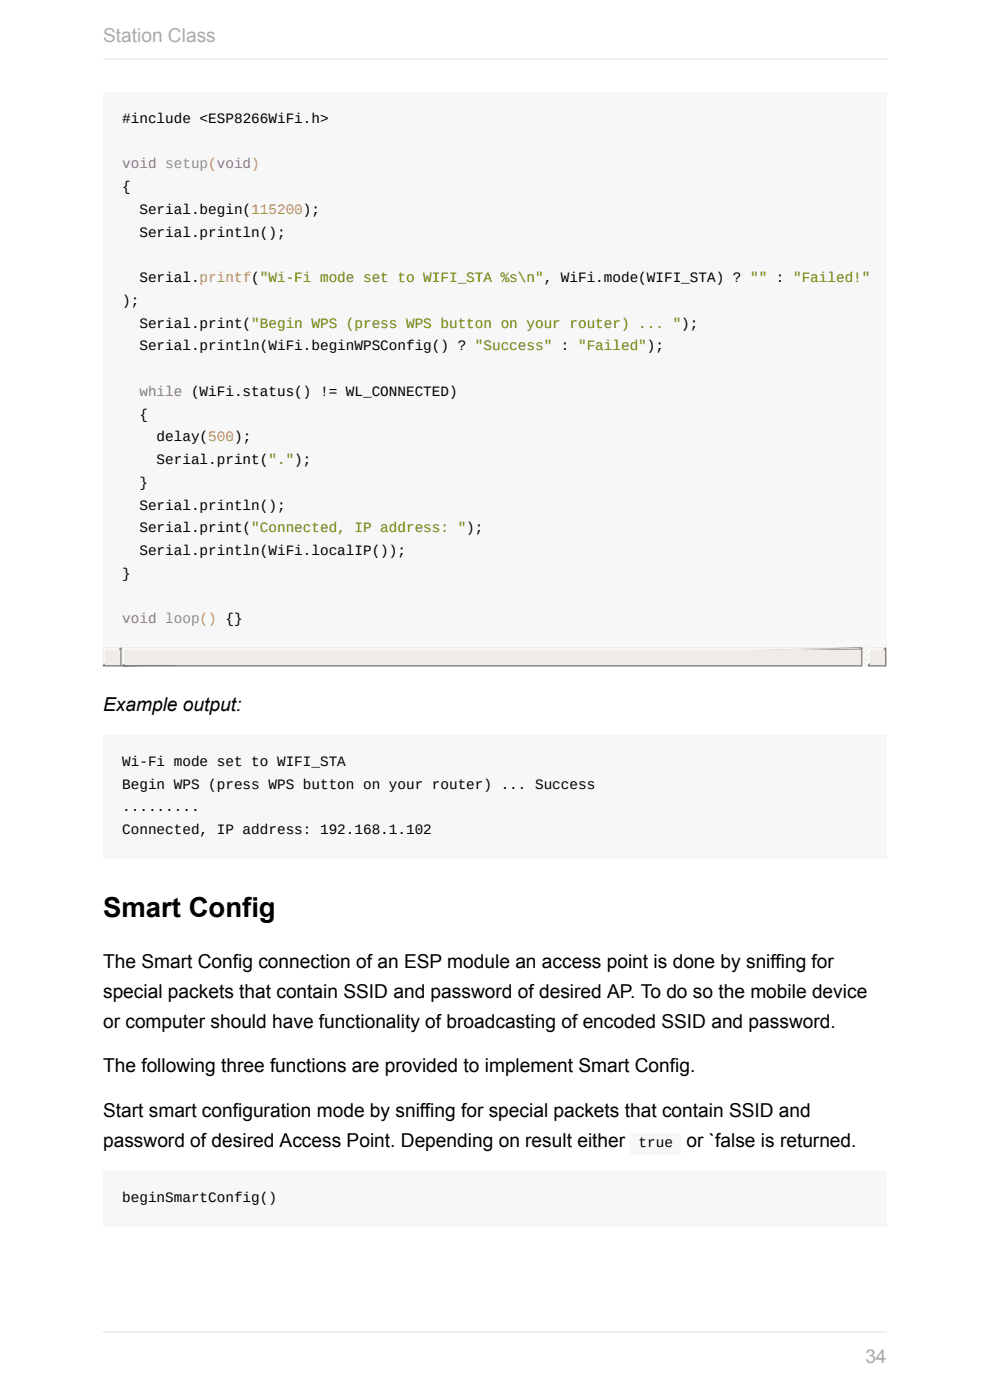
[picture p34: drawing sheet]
<svg xmlns="http://www.w3.org/2000/svg" width="210mm" height="297mm" viewBox="0 0 210 297" stroke-linecap="round" stroke-linejoin="round" font-family="sans-serif">
<defs><g id="words">
<text font-size="5.8" x="21.9" y="194.6">Smart Config</text>
<g font-size="4.1" fill="#aaa">
<text x="21.9" y="8.9">Station Class</text>
<text x="183.6" y="289.1">34</text>
</g>
<g font-size="4.1">
<text x="21.9" y="150.9">Example output:</text>
<text x="21.9" y="205.3">The Smart Config connection of an ESP module an access point is done by sniffing for</text>
<text x="21.9" y="211.6">special packets that contain SSID and password of desired AP. To do so the mobile device</text>
<text x="21.9" y="218">or computer should have functionality of broadcasting of encoded SSID and password.</text>
<text x="21.9" y="227.4">The following three functions are provided to implement Smart Config.</text>
<text x="21.9" y="237">Start smart configuration mode by sniffing for special packets that contain SSID and</text>
<text x="21.9" y="243.4">password of desired Access Point. Depending on result either</text>
<text x="145.6" y="243.4">or `false is returned.</text>
</g>
<g font-size="3">
<text x="25.9" y="26.1">#include &lt;ESP8266WiFi.h&gt;</text>
<text x="25.9" y="40.5">{</text>
<text x="29.6" y="45.4">Serial.begin(115200);</text>
<text x="29.6" y="50.2">Serial.println();</text>
<text x="29.6" y="59.9">Serial.printf(&quot;Wi-Fi mode set to WIFI_STA %s\n&quot;, WiFi.mode(WIFI_STA) ? &quot;&quot; : &quot;Failed!&quot;</text>
<text x="25.9" y="64.7">);</text>
<text x="29.6" y="69.5">Serial.print(&quot;Begin WPS (press WPS button on your router) ... &quot;);</text>
<text x="29.6" y="74.3">Serial.println(WiFi.beginWPSConfig() ? &quot;Success&quot; : &quot;Failed&quot;);</text>
<text x="29.6" y="88.8">{</text>
<text x="33.2" y="93.6">delay(500);</text>
<text x="33.2" y="98.5">Serial.print(&quot;.&quot;);</text>
<text x="29.6" y="103.3">}</text>
<text x="29.6" y="108.1">Serial.println();</text>
<text x="29.6" y="113">Serial.print(&quot;Connected, IP address: &quot;);</text>
<text x="29.6" y="117.8">Serial.println(WiFi.localIP());</text>
<text x="25.9" y="122.6">}</text>
<text x="25.9" y="162.5">Wi-Fi mode set to WIFI_STA</text>
<text x="25.9" y="167.3">Begin WPS (press WPS button on your router) ... Success</text>
<text x="25.9" y="172.2">.........</text>
<text x="25.9" y="177">Connected, IP address: 192.168.1.102</text>
<text x="135.5" y="243.4">true</text>
<text x="25.9" y="255">beginSmartConfig()</text>
</g>
<g font-size="3" fill="#8959a8">
<text x="25.9" y="35.7">void setup(void)</text>
<text x="29.6" y="84">while (WiFi.status() != WL_CONNECTED)</text>
<text x="25.9" y="132.3">void loop() {}</text>
</g>
</g></defs>
<path d="M21.9 19.6h166.2v121.9h-166.2z" fill="#f7f7f7"/>
<path d="M21.9 137.4h166.2v4.1h-166.2z" fill="#efebe7"/>
<path d="M21.9 137.4h3.5l-3.5 3.6z" fill="none" stroke="#efebe7" stroke-width=".25"/>
<path d="M25.7 137.4v3.9h-3.8z" fill="none" stroke="#767472" stroke-width=".25"/>
<path d="M22.1 137.7h3.1l-3.1 3.1z" fill="none" stroke="#fff" stroke-width=".25"/>
<path d="M25.4 137.7v3.3h-3.3z" fill="none" stroke="#9f9d9a" stroke-width=".25"/>
<path d="M22.4 138h3v3h-3z" fill="#efebe7"/>
<path d="M184.1 137.4h3.5l-3.5 3.6z" fill="none" stroke="#efebe7" stroke-width=".25"/>
<path d="M187.9 137.4v3.9h-3.8z" fill="none" stroke="#767472" stroke-width=".25"/>
<path d="M184.3 137.7h3.1l-3.1 3.1z" fill="none" stroke="#fff" stroke-width=".25"/>
<path d="M187.6 137.7v3.3h-3.3z" fill="none" stroke="#9f9d9a" stroke-width=".25"/>
<path d="M184.6 138h3v3h-3z" fill="#efebe7"/>
<path d="M183.1 137.4h1v4.1h-1z" fill-rule="evenodd" fill="#efebe7"/>
<path d="M183.1 137.4h1v4.1h-1z" fill-rule="evenodd" fill="#fff"/>
<path d="M25.9 137.4h156.6l-156.6 3.6z" fill="none" stroke="#efebe7" stroke-width=".25"/>
<path d="M25.9 141.3l156.9-3.9v3.9z" fill="none" stroke="#767472" stroke-width=".25"/>
<path d="M26.2 137.7h156.1l-156.1 3.1z" fill="none" stroke="#fff" stroke-width=".25"/>
<path d="M26.2 141l156.3-3.3v3.3z" fill="none" stroke="#9f9d9a" stroke-width=".25"/>
<path d="M26.4 138h156.1v3h-156.1z" fill="#efebe7"/>
<g fill="#f7f7f7">
<path d="M21.9 156h166.2v26.2h-166.2z"/>
<path d="M21.9 248.5h166.2v11.7h-166.2z"/>
<path d="M25.9 23.6h43.9v3.6h-43.9z"/>
<path d="M25.9 33.3h29.2v3.5h-29.2z"/>
<path d="M25.9 38.1h1.8v3.6h-1.8z"/>
<path d="M25.9 42.9h41.9v3.6h-41.9z"/>
<path d="M25.9 47.8h34.8v3.5h-34.8z"/>
<path d="M25.9 57.4h158.7v3.6h-158.7z"/>
<path d="M25.9 62.2h3.6v3.6h-3.6z"/>
<path d="M25.9 67.1h122.4v3.5h-122.4z"/>
<path d="M25.9 71.9h115v3.6h-115z"/>
<path d="M25.9 81.6h71.1v3.5h-71.1z"/>
<path d="M25.9 86.4h5.6v3.5h-5.6z"/>
<path d="M25.9 91.2h27.4v3.6h-27.4z"/>
<path d="M25.9 96h40.1v3.6h-40.1z"/>
<path d="M25.9 100.9h5.6v3.5h-5.6z"/>
<path d="M25.9 105.7h34.8v3.5h-34.8z"/>
<path d="M25.9 110.5h76.7v3.6h-76.7z"/>
<path d="M25.9 115.3h60.2v3.6h-60.2z"/>
<path d="M25.9 120.2h1.8v3.5h-1.8z"/>
<path d="M25.9 129.8h25.7v3.6h-25.7z"/>
<path d="M25.9 160.1h49.3v3.5h-49.3z"/>
<path d="M25.9 164.9h100.3v3.5h-100.3z"/>
<path d="M25.9 169.7h16.5v3.6h-16.5z"/>
<path d="M25.9 174.5h65.8v3.6h-65.8z"/>
<path d="M133.8 240.3h10.7v4.6h-10.7z"/>
<path d="M25.9 252.5h32.8v3.6h-32.8z"/>
</g>
<path d="M21.9 12.6h166.2M21.9 282.6h166.2" fill="none" stroke="#eee" stroke-width=".25"/>
<use href="#words"/>
</svg>
